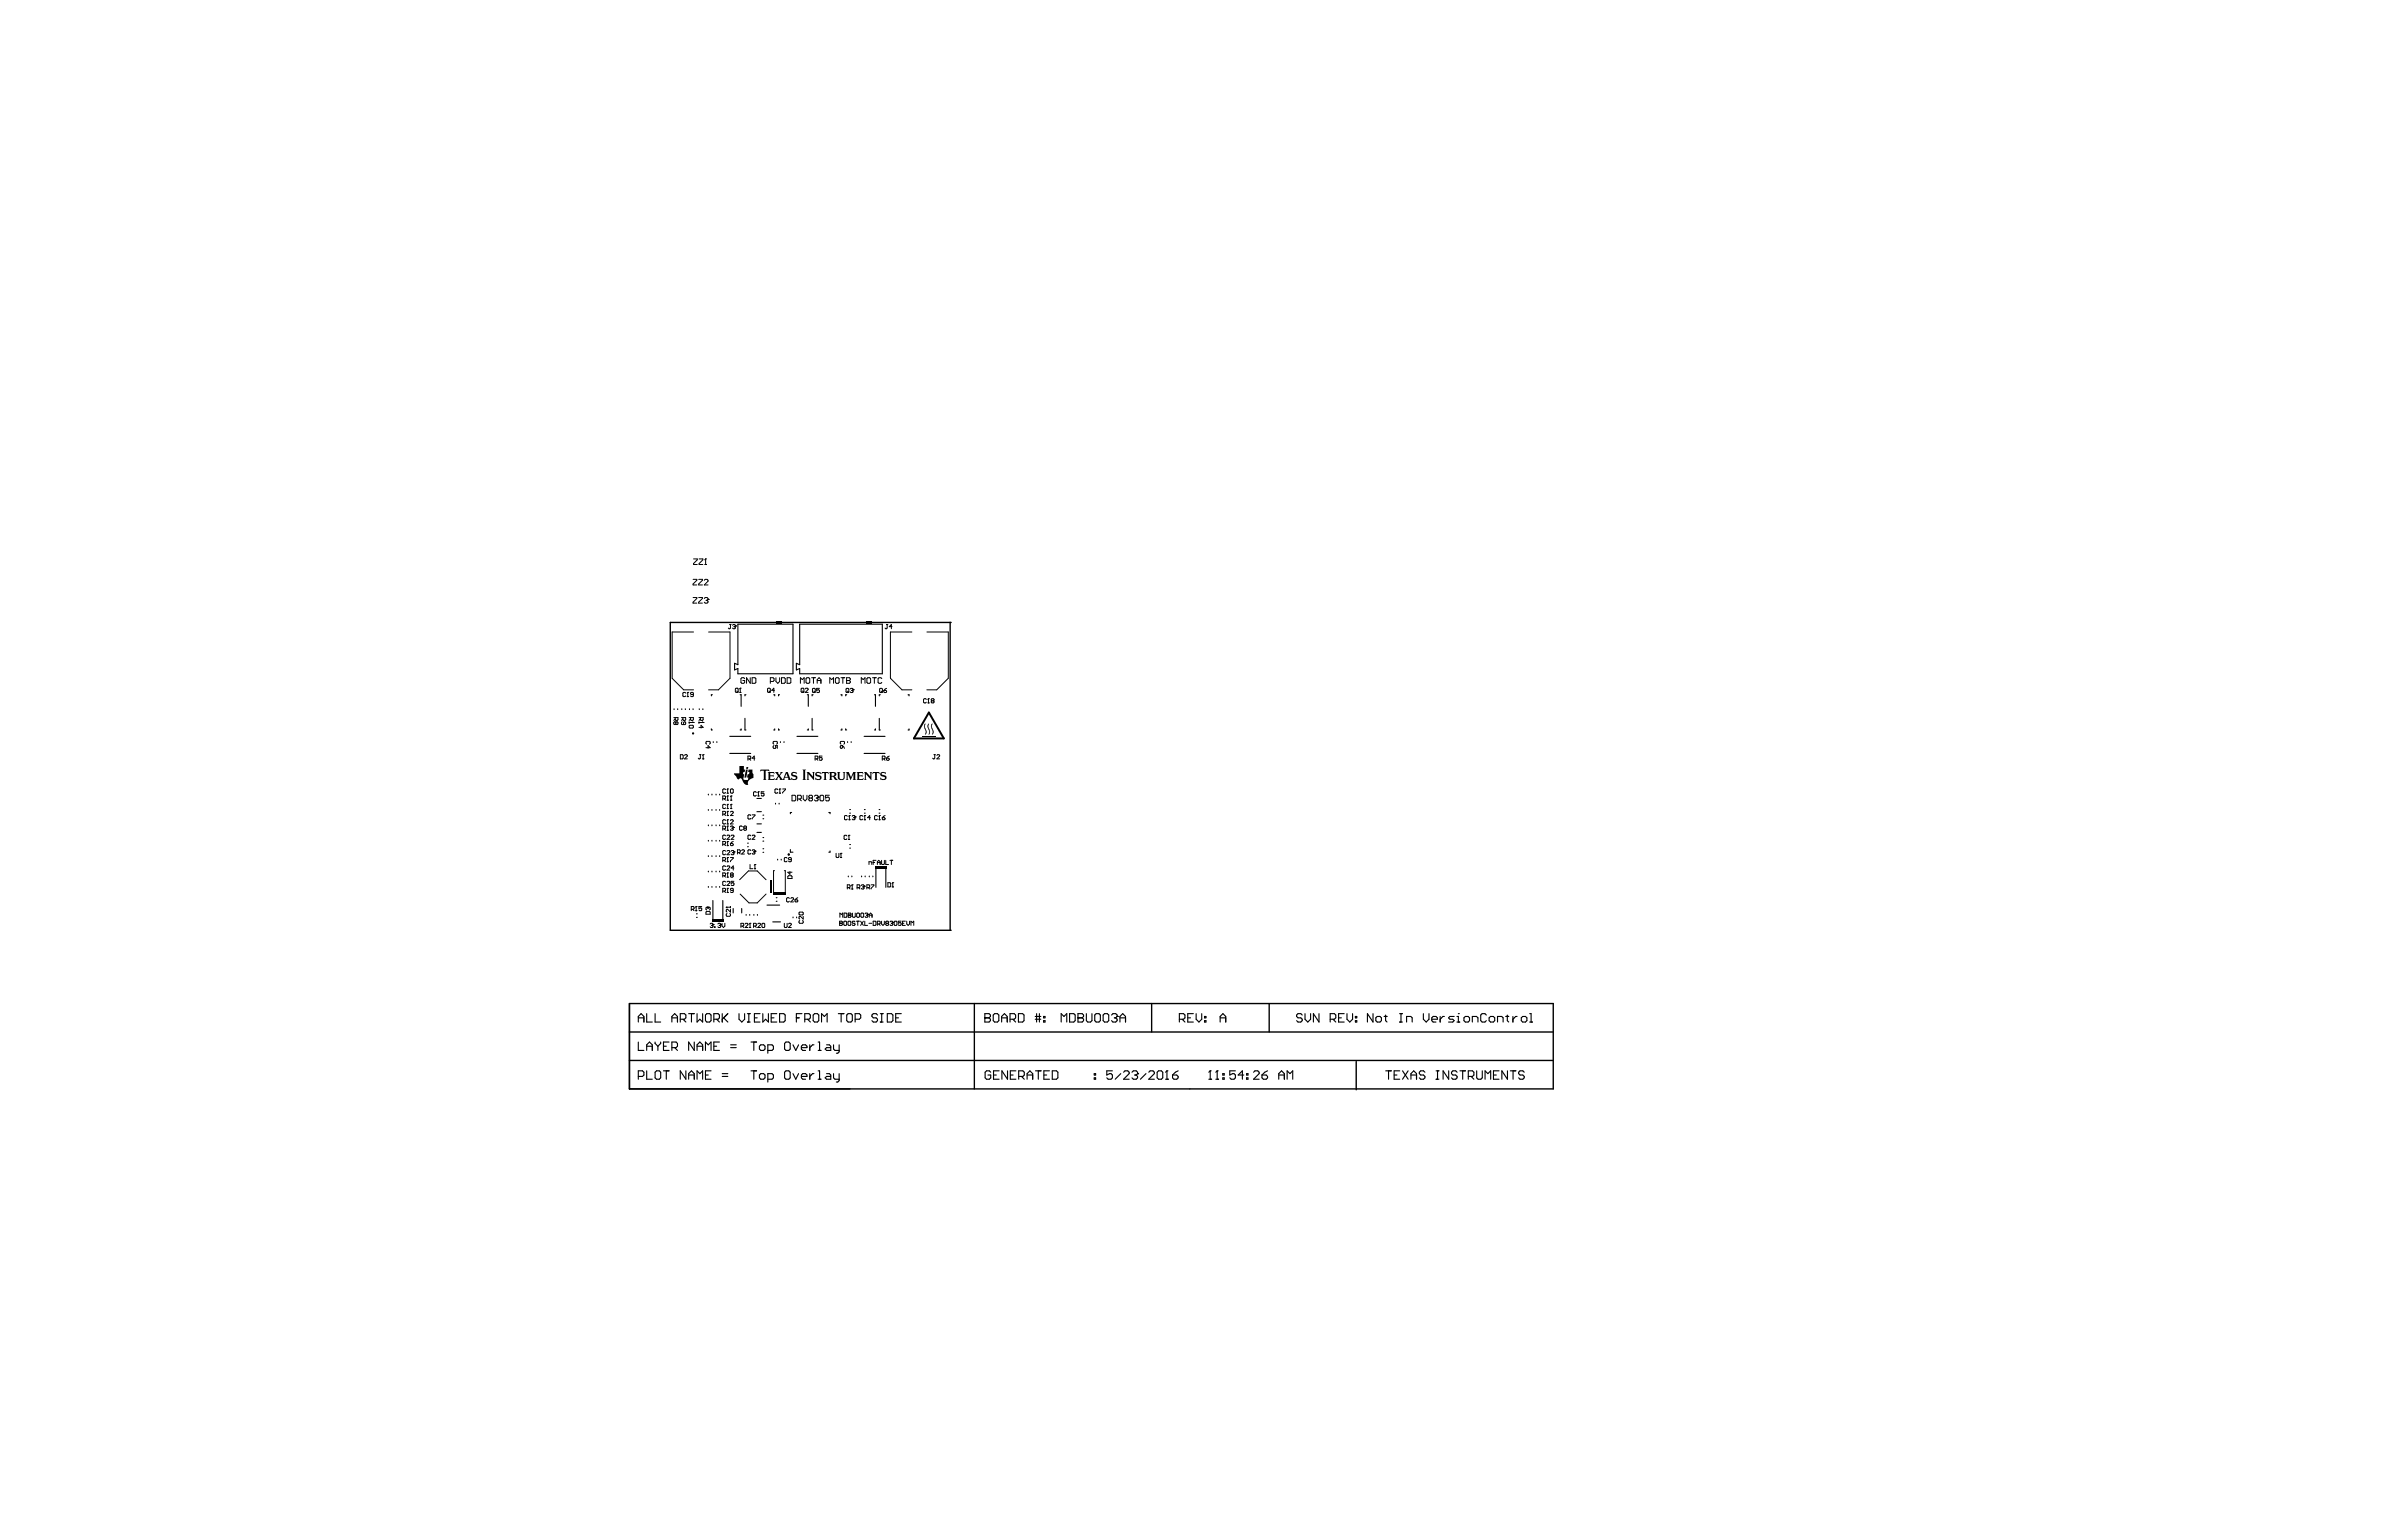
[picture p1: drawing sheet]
<svg xmlns="http://www.w3.org/2000/svg" width="432mm" height="279mm" viewBox="0 0 432 279" stroke-linecap="round" stroke-linejoin="round" font-family="sans-serif">
<path d="M172.2 112.9h.1M172.2 112.9h-50.7v55.8h50.7M172.2 112.9v55.8M142.9 154.9l.1 .1zM172.2 168.7h.1M114.1 182h167.5v15.4h-167.5zM114.1 192.3h167.4M114.1 187.1h167.5M176.6 182v15.4M208.8 182v5.1M230.1 182v5.1M245.9 192.5v5.1" fill="none" stroke="#000" stroke-width=".25"/>
<g fill="none" stroke="#000" stroke-width=".2">
<path d="M133.8 113.2h9.9v9h-9.9v-1l-.6 .3v-1.2l.6 .2zM145 113.2h14.9v9h-14.9v-1l-.6 .3v-1.2l.6 .2zM122.2 128.5v.2M122.8 128.5v.2M123.6 128.5v.2M124.2 128.5v.2M125 128.5v.2M125.6 128.5v.2M126.8 128.5v.2M127.4 128.5v.2M129 132.1v.2h.1M129.1 126h-.1v.2"/>
<path d="M129.3 134.5v.1M129.9 134.5v.1M132.3 133.5h3.8M132.3 136.6h3.8M134.2 126h.1v2.1M134.3 132.1v.2h-.1M135 130.2v2.2h.2M135.2 126h-.2v.2M140.3 126h.1v.2M140.4 132.2v.2h-.1M141.1 132.1v.2h.2M141.3 126h-.2v.2"/>
<path d="M141.5 134.5v.1M142.1 134.5v.1M144.5 133.5h3.8M144.5 136.6h3.8M146.3 126h.2v2.1M146.5 132.1v.2h-.2M147.2 130.2v2.2h.2M147.4 126h-.2v.2M152.4 126h.2v.2M152.6 132.2v.2h-.2M153.3 132.1v.2h.2M153.5 126h-.2v.2"/>
<path d="M153.6 134.5v.1M154.3 134.5v.1M156.6 133.5h3.8M156.6 136.6h3.8M158.5 126h.2v2.1M158.7 132.1v.2h-.2M159.4 130.2v2.2h.2M159.6 126h-.2v.2M164.6 126h.2v.2M164.8 132.2v.2h-.2M128.4 144v.1M128.4 146.8v.1"/>
<path d="M128.4 149.6v.1M128.4 152.4v.1M128.4 155.2v.1M128.4 158v.1M129.1 144v.1M129.1 146.8v.1M129.1 149.6v.1M129.1 152.4v.1M129.1 155.2v.1M129.1 158v.1M129.8 144v.1M129.8 146.8v.1"/>
<path d="M129.8 149.6v.1M129.8 152.4v.1M129.8 155.2v.1M129.8 158v.1M130.5 144v.1M130.5 146.8v.1M130.5 149.6v.1M130.5 152.4v.1M130.5 155.2v.1M130.5 158v.1M135.5 153.5h.2M135.5 152.9h.2"/>
<path d="M137.2 150.9h.8M137.2 149.4h.8M137.2 147.2h.8M137.2 144.8h.8M138.3 153.9h.1M138.3 154.5h.1M138.3 152.5h.1M138.3 151.9h.1M138.3 148.5h.1M138.3 147.8h.1M140.6 145.6v.2M141 155.8v.1"/>
<path d="M141.2 145.6v.2M141.6 155.8v.1M143.3 154v.5h.5M143.5 147.3h-.2v.2M150.2 147.3h.3v.2M150.5 154.3v.2h-.3M153.8 158.8v.2M154 153.1h.2M154 153.8h.2M154 147.4h.2M154 146.8h.2M154.4 158.8v.2"/>
<path d="M156.2 158.8v.2M156.7 147.4h.1M156.7 146.8h.1M156.8 158.8v.2M157.6 158.8v.2M158.2 158.8v.2M158.8 157.2v3.7M159.4 147.4h.1M159.4 146.8h.1M160.6 157.2v3.7M126.3 165.7h.1M126.3 166.3h.1"/>
<path d="M128.4 160.7v.2M129.1 160.7v.2M129.2 163.3v3.7M129.8 160.7v.2M130.5 160.7v.2M131 163.3v3.7M132.9 164.7v.8M134.5 164.7v.8M135.3 165.8v.2M135.9 165.8v.2M136.7 165.8v.2M137.3 165.8v.2"/>
<path d="M139 164.1h2.3M140.1 167.2h1.4M140.7 163.4h.2M140.7 162.8h.2M143.8 166.3v.1M144.4 166.3v.1M115.7 184.6h1M115.7 185.3v-1l.5-.5 .5 .5v1M115.7 188.9v1.6h1M115.7 195.2h.8l.2-.3v-.5l-.2-.2h-.8v1.5M117.2 183.8v1.5h1M117.2 190.5v-1.1l.5-.5 .5 .5v1.1"/>
<path d="M117.2 194.2v1.5h1M117.2 189.7h1M118.8 183.8v1.5h1M118.8 194.4l.2-.2h.5l.3 .2v1l-.3 .3h-.5l-.2-.3zM118.8 188.9v.3l.5 .5M119.3 189.7v.8M119.8 188.9v.3l-.5 .5M120.3 194.2h1M120.3 189.7h.5M120.8 194.2v1.5M121.3 188.9h-1v1.6h1M121.8 184.6h1"/>
<path d="M121.8 190h.8l.2-.3v-.5l-.2-.3h-.8v1.6M121.8 185.3v-1l.5-.5 .5 .5v1M122.3 190l.5 .5M123.3 184.8h.8l.2-.2v-.6l-.2-.2h-.8v1.5M123.8 184.8l.5 .5M124.3 194.2v1.5l-1-1.5v1.5M124.8 183.8h1.1M124.8 195.7v-1l.5-.5 .6 .5v1M124.8 194.9h1.1M125.3 183.8v1.5M125.9 188.9v1.6l-1.1-1.6v1.6M126.4 183.8v1.5l.5-.5 .5 .5v-1.5"/>
<path d="M126.4 190.5v-1.1l.5-.5 .5 .5v1.1M126.4 195.7v-1.5l.5 .5 .5-.5v1.5M126.4 189.7h1M127.9 194.9h.5M127.9 190.5v-1.6l.5 .5 .5-.5v1.6M128.1 183.8h.5l.3 .2v1.1l-.3 .2h-.5l-.2-.2v-1.1zM128.9 194.2h-1v1.5h1M129.4 184.8h.8l.2-.2v-.6l-.2-.2h-.8v1.5M129.4 189.7h.5M129.9 184.8l.5 .5M130.4 188.9h-1v1.6h1M130.9 195.2h1"/>
<path d="M130.9 194.7h1M130.9 183.8v1.5M131.2 184.6l.7 .7M131.9 183.8l-1 1M132.4 190h1.1M132.4 189.4h1.1M134 183.8v1l.5 .5 .5-.5v-1M135.5 185.3h.5M135.5 183.8h.5M135.7 183.8v1.5M136.1 194.2h1.1M136.1 188.9h1.1"/>
<path d="M136.6 188.9v1.6M136.6 194.2v1.5M136.8 184.6h.5M137.7 194.9l.2-.2h.5l.3 .2v.5l-.3 .3h-.5l-.2-.3zM137.7 189.7l.2-.3h.5l.3 .3v.5l-.3 .3h-.5l-.2-.3zM137.8 183.8h-1v1.5h1M138.3 183.8v1.5l.5-.5 .5 .5v-1.5M139.2 195.7h.7l.3-.3v-.5l-.3-.2h-.7v1.5M139.2 190.5h.7l.3-.3v-.5l-.3-.3h-.7v1.6M139.8 184.6h.5M140.8 183.8h-1v1.5h1M141.3 183.8h.8l.2 .2v1.1l-.2 .2h-.8z"/>
<path d="M142.2 194.4l.3-.2h.5l.2 .2v1l-.2 .3h-.5l-.3-.3zM142.5 188.9h.5l.2 .3v1l-.2 .3h-.5l-.3-.3v-1zM143.7 194.7l.6 1 .5-1M143.7 189.4l.6 1.1 .5-1.1M144.4 184.6h.5M145.3 195.2h1v-.3l-.3-.2h-.5l-.2 .2v.5l.2 .3h.5M145.3 190h1v-.3l-.3-.3h-.5l-.2 .3v.5l.2 .3h.5M145.4 183.8h-1v1.5M145.9 184.8h.7l.3-.2v-.6l-.3-.2h-.7v1.5M146.4 184.8l.5 .5M146.8 189.4v1.1M146.8 194.7v1"/>
<path d="M147.6 194.7h-.3l-.5 .5M147.6 189.4h-.3l-.5 .6M147.7 183.8h.5l.2 .2v1.1l-.2 .2h-.5l-.3-.2v-1.1zM148.3 194.2h.3v1.5M148.3 195.7h.5M148.3 190.5h.5M148.3 188.9h.3v1.6M148.9 185.3v-1.5l.5 .5 .5-.5v1.5M149.8 194.7h.5l.3 .2v.8h-.8l-.2-.3 .2-.2h.8M149.8 189.4h.5l.3 .3v.8h-.8l-.2-.3 .2-.2h.8M151.1 194.7v.7l.3 .3h.7M151.1 189.4v.8l.3 .3h.7"/>
<path d="M152 183.8h1M152.1 189.4v1.3l-.2 .3h-.3M152.1 194.7v1.2l-.2 .3h-.3M152.5 183.8v1.5M153.5 184l.2-.2h.6l.2 .2v1.1l-.2 .2h-.6l-.2-.2zM155 184.8h.8l.2-.2v-.6l-.2-.2h-.8v1.5M159.1 184l-.3-.2h-.5l-.2 .2v.3l.2 .3h.5l.3 .2v.3l-.3 .2h-.5l-.2-.2M159.6 185.3h.5M159.6 183.8h.5M159.8 183.8v1.5M160.8 183.8h.8l.3 .2v1.1l-.3 .2h-.8zM162.4 184.6h.5"/>
<path d="M163.4 183.8h-1v1.5h1M178.5 184.6h.1M178.5 183.8h.8l.2 .2v.3l-.2 .3 .2 .2v.3l-.2 .2h-.8zM178.5 184.6h.8M179.6 194.4l-.3-.2h-.5l-.2 .2v1l.2 .3h.5l.3-.3v-.5h-.5M180.1 184l.2-.2h.5l.3 .2v1.1l-.3 .2h-.5l-.2-.2zM180.1 194.9h.5M181.1 194.2h-1v1.5h1M181.6 184.6h1M181.6 185.3v-1l.5-.5 .5 .5v1M182.6 194.2v1.5l-1-1.5v1.5M183.1 184.8h.8l.2-.2v-.6l-.2-.2h-.8v1.5"/>
<path d="M183.1 194.9h.6M183.6 184.8l.5 .5M184.2 194.2h-1.1v1.5h1.1M184.6 183.8h.8l.2 .2v1.1l-.2 .2h-.8zM184.7 195.2h.7l.3-.3v-.5l-.3-.2h-.7v1.5M185.2 195.2l.5 .5M186.2 194.9h1M186.2 195.7v-1l.5-.5 .5 .5v1M187.7 184.3h1M187.7 184.8h1M187.7 194.2h1M187.9 183.8v1.5"/>
<path d="M188.2 194.2v1.5M188.4 183.8v1.5M189.2 185.1h.2v.2h-.2zM189.2 184.3h.2v.3h-.2zM189.2 194.9h.5M190.2 194.2h-1v1.5h1M190.8 194.2h.7l.3 .2v1l-.3 .3h-.7zM192.4 185.3v-1.5l.5 .5 .5-.5v1.5M193.9 183.8h.7l.3 .2v1.1l-.3 .2h-.7zM195.4 184.6h.1M195.4 183.8h.8l.2 .2v.3l-.2 .3 .2 .2v.3l-.2 .2h-.8zM195.4 184.6h.8"/>
<path d="M196.9 183.8v1.3l.3 .2h.5l.2-.2v-1.3M198.4 195.4h.2v.3h-.2zM198.4 194.7h.2v.2h-.2zM198.5 184l.2-.2h.5l.3 .2v1.1l-.3 .2h-.5l-.2-.2zM200 184l.2-.2h.5l.3 .2v1.1l-.3 .2h-.5l-.2-.2zM201.5 184l.2-.2h.6l.2 .2v.3M201.7 194.2h-1.1v.7l.5-.2h.3l.3 .2v.5l-.3 .3h-.5l-.3-.3M202 184.6h.3M202.3 184.6l.2 .2v.3l-.2 .2h-.6l-.2-.2M202.5 184.3h.1M202.5 184.3l-.2 .3M203 184.6h1"/>
<path d="M203 185.3v-1l.5-.5 .5 .5v1M203.2 194.7l-1 1M203.7 194.4l.2-.2h.5l.3 .2v.3l-1 1h1M205.2 194.4l.3-.2h.5l.2 .2v.3M205.7 194.9h.3M206 194.9l.2 .3v.2l-.2 .3h-.5l-.3-.3M206.2 194.7h.1M206.2 194.7l-.2 .2M207.7 194.7l-1 1M208.2 194.4l.3-.2h.5l.3 .2v.3l-1.1 1h1.1M209.8 194.4l.2-.2h.5l.3 .2v1l-.3 .3h-.5l-.2-.3zM211.3 195.7h.5"/>
<path d="M211.5 194.2h.1M211.5 194.2v1.5M211.5 194.2l-.2 .2M212.6 194.9h.7l.3 .3v.2l-.3 .3h-.5l-.2-.3zM213.6 194.2l-.5 .2-.5 .5M213.8 184.8h.7l.3-.2v-.6l-.3-.2h-.7v1.5M214.3 184.8l.5 .5M215.3 184.6h.5M216.3 183.8h-1v1.5h1M216.8 183.8v1l.5 .5 .5-.5v-1M218.4 185.1h.2v.2h-.2zM218.4 184.3h.2v.3h-.2z"/>
<path d="M219.1 195.7h.5M219.4 194.2h.1M219.4 194.2v1.5M219.4 194.2l-.3 .2M220.4 195.7h.5M220.6 194.2h.1M220.6 194.2v1.5M220.6 194.2l-.2 .2M221.2 185.3v-1l.5-.5 .5 .5v1M221.2 184.6h1M221.7 195.4h.2v.3h-.2zM221.7 194.7h.2v.2h-.2z"/>
<path d="M223.9 194.2h-1v.7l.5-.2h.3l.2 .2v.5l-.2 .3h-.5l-.3-.3M225.5 194.9h-1l.7-.7v1.5M226 195.4h.2v.3h-.2zM226 194.7h.2v.2h-.2zM227.2 194.4l.3-.2h.5l.3 .2v.3l-1.1 1h1.1M228.8 194.9h.7l.3 .3v.2l-.3 .3h-.5l-.2-.3zM229.8 194.2l-.5 .2-.5 .5M231.8 194.9h1M231.8 195.7v-1l.5-.5 .5 .5v1M233.3 195.7v-1.5l.5 .5 .5-.5v1.5M236.1 184l-.3-.2h-.5l-.3 .2v.3l.3 .3h.5l.3 .2v.3l-.3 .2h-.5l-.3-.2M236.6 183.8v1l.5 .5 .5-.5v-1"/>
<path d="M239.1 183.8v1.5l-1-1.5v1.5M241.1 184.8h.8l.2-.2v-.6l-.2-.2h-.8v1.5M241.6 184.8l.5 .5M242.7 184.6h.5M243.7 183.8h-1v1.5h1M244.2 183.8v1l.5 .5 .5-.5v-1M245.7 185.1h.2v.2h-.2zM245.7 184.3h.2v.3h-.2zM248.9 183.8v1.5l-1-1.5v1.5M249.7 184.3h.5l.2 .3v.5l-.2 .2h-.5l-.3-.2v-.5zM250.9 184.3h.5M251.2 184v1.1l.2 .2"/>
<path d="M251.2 194.2h1M251.7 194.2v1.5M252.7 194.9h.5M253.7 185.3h.5M253.7 183.8h.5M253.7 194.2h-1v1.5h1M254 183.8v1.5M254.2 194.2l1.1 1.5M255 185.3v-1h.7l.3 .3v.7M255.3 194.2l-1.1 1.5M255.8 194.9h1M255.8 195.7v-1l.5-.5 .5 .5v1"/>
<path d="M258 183.8v1l.5 .5 .5-.5v-1M258.3 194.4l-.2-.2h-.6l-.2 .2v.3l.2 .2h.6l.2 .3v.2l-.2 .3h-.6l-.2-.3M259.5 184.8h1.1v-.2l-.3-.3h-.5l-.3 .3v.5l.3 .2h.5M260.3 194.2h.5M260.3 195.7h.5M260.6 194.2v1.5M261.1 184.3v1M261.8 184.3h-.2l-.5 .5M262.6 194.2v1.5l-1-1.5v1.5M263.6 184.3h-.8l-.2 .3 .2 .2h.5l.3 .3-.3 .2h-.7M264.1 185.3h.5M264.1 184.3h.3v1"/>
<path d="M264.1 194.4l-.2-.2h-.5l-.3 .2v.3l.3 .2h.5l.2 .3v.2l-.2 .3h-.5l-.3-.3M264.4 183.8h.1M264.6 194.2h1.1M265.2 194.2v1.5M265.6 184.3h.5l.3 .3v.5l-.3 .2h-.5l-.2-.2v-.5zM266.2 195.2h.7l.3-.3v-.5l-.3-.2h-.7v1.5M266.7 195.2l.5 .5M266.9 185.3v-1h.8l.2 .3v.7M267.7 194.2v1.2l.2 .3h.5l.3-.3v-1.2M269.2 195.7v-1.5l.5 .5 .5-.5v1.5M269.4 184l-.2-.2h-.5l-.3 .2v1.1l.3 .2h.5l.2-.2M270.2 184.3h.5l.3 .3v.5l-.3 .2h-.5l-.3-.2v-.5z"/>
<path d="M270.7 194.9h.5M271.5 185.3v-1h.7l.3 .3v.7M271.7 194.2h-1v1.5h1M273 184.3h.5M273.2 184v1.1l.3 .2M273.3 194.2v1.5l-1-1.5v1.5M273.8 194.2h1M274.3 184.3v1M274.3 194.2v1.5M275 184.3h-.2l-.5 .5M276 184.3h.5l.3 .3v.5l-.3 .2h-.5l-.2-.2v-.5zM276.3 194.4l-.2-.2h-.6l-.2 .2v.3l.2 .2h.6l.2 .3v.2l-.2 .3h-.6l-.2-.3"/>
<path d="M277.3 185.3h.5M277.3 183.8h.2v1.5"/>
<circle cx="125.6" cy="133" r=".1"/>
</g>
<g fill="#000">
<path d="M134 138.9h.8v.6h.3l-.1 .5h-.2l-.1 .3 .2 .1-.1 .7 .1 .3h.7l.1-.4h-.3v-.2l.1-.4h.3l.1-.4h-.3l.1-.5h.7l.2 1.6-.5 .1-.4 .4-.1 .7-.6-.1-.6-1.1-.7 .2-.6-1-.1-.1h1zM135.2 139.5l.4 .1-.3 1.4h-.4zM135.3 139.1h.3v.3h-.3zM137.9 139.5h1.5l.1 .4-.3-.2-.4 .1v1.4l.1 .2h-.6l.2-.1v-1.5l-.4-.1-.3 .2zM139.2 140h1.1l.1 .3-.3-.1h-.5v.4h.5l.1-.1v.4l-.6-.1v.4l.5 .1 .4-.2-.1 .3h-1.2l.1-.1v-1.2zM143.5 140.1l.9-.1v.4l-.4-.3-.3 .1v.2l.8 .4v.3l-.1 .2-.9 .1-.1-.4 .4 .3 .5-.2-.1-.2-.8-.3zM145.5 139.5h.6l-.2 .2v1.5l.2 .2h-.6l.1-.1v-1.6zM146.2 140h.5l.7 .8v-.7l-.2-.1h.5l-.1 .1v1.3l-1-1v.9l.1 .1h-.5l.2-.1v-1.2zM147.9 140.1l.8-.1 .1 .4-.4-.3-.3 .1-.1 .1 .8 .4 .1 .3-.1 .3-1 .1v-.4l.4 .3 .4-.2v-.2l-.8-.3v-.3zM149 140h1.2v.4l-.2-.2h-.3v1.1l.2 .1h-.6l.1-.2v-1h-.2l-.3 .2zM151.7 140h.6l-.1 .1v.9l.3 .3 .3-.1 .1-.2v-.9l-.1-.1h.5l-.2 .1v1l-.2 .3h-.6l-.3-.1-.1-1.2zM153.3 140h.6l.3 .9 .5-.9h.5l-.2 .1v1.2l.2 .1h-.6l.1-.1v-1l-.5 1.1-.5-1.1v1l.1 .1h-.5l.2-.1v-1.2z"/>
<path d="M155.3 140h1.1l.1 .3-.2-.1h-.6v.4h.5l.2-.1v.4l-.7-.1v.4l.5 .1 .4-.2-.1 .3h-1.2l.1-.1v-1.2zM156.6 140h.5l.7 .8v-.7l-.2-.1h.5l-.1 .1v1.3l-1-1v.9l.1 .1h-.5l.2-.2v-1zM158.2 140h1.2l.1 .4-.2-.2h-.3v1.1l.1 .1h-.6l.1-.1v-1.1h-.3l-.2 .2zM159.7 140.1l.2-.1h.6l.1 .4-.4-.3-.4 .2 .1 .2 .8 .3v.3l-.2 .3h-.9l-.1-.4 .6 .3 .3-.2v-.2l-.7-.2-.1-.2zM167.6 131.2v.7l.3 .6-.1 .7-.1-.1 .1-.6-.3-.7zM167.7 131.2v.6l.3 .7-.2 .7-.1-.1 .2-.6-.3-.7zM168.3 131.2l-.1 .7 .3 .6-.1 .7-.1-.1 .1-.6-.3-.7zM168.3 131.2v.6l.3 .7-.1 .7-.1-.1 .1-.6-.3-.7zM168.9 131.2v.7l.3 .6-.2 .7-.1-.1 .2-.6-.3-.7zM169 131.2l-.1 .6 .3 .7-.1 .7-.1-.1 .1-.6-.3-.7z"/>
<path d="M140.5 140h.6l-.1 .1 .3 .4 .2-.4-.1-.1h.5l-.5 .6 .5 .7 .6-1.3h.3l.6 1.4h-.6l.1-.1-.1-.3h-.5l-.1 .3 .1 .1h-1l.1-.1-.2-.5-.3 .5 .1 .1h-.6l.6-.7zM142.5 140.3l-.2 .6h.5z"/>
<path d="M150.3 140l1.2 .1 .1 .4-.4 .3 .7 .6h-.5l-.3-.5-.4-.1v.5l.2 .1h-.6l.1-.1v-1.2zM150.8 140.2l-.1 .5 .5-.1v-.3z"/>
</g>
<g fill="none" stroke="#000" stroke-width=".18">
<path d="M121.8 114.6h3.9M121.8 114.6v8.4l2.1 2.1h1.8M125.6 108.3h.7v.2l-.7 .7v.2h.7M125.6 105h.7v.2l-.7 .7v.2h.7M125.7 101.3h.7v.2l-.7 .7v.2h.7M126.7 108.3h.6v.2l-.6 .7v.2h.6M126.7 105h.6v.2l-.6 .7v.2h.6M126.7 101.3h.7v.2l-.7 .7v.2h.7M127.7 108.5l.1-.2h.4l.1 .4M127.7 105.2l.1-.2h.4l.1 .2v.2l-.6 .7h.6M127.7 102.4h.4M127.9 101.3h.1"/>
<path d="M127.9 101.3v1.1M127.9 101.3l-.2 .2M128 108.9h.2M128.2 108.9l.1 .1-.1 .4h-.4l-.1-.2M128.3 108.7h.1M128.3 108.7l-.1 .2M128.4 114.6h3.9v8.4l-2.1 2.1h-1.8M132.3 113.2h.2M132.4 113.2v.7l-.1 .1-.3-.1M132.8 113.4l.4-.2 .1 .3M133 113.6h.2M133.2 113.6l.1 .1-.1 .3-.4-.1"/>
<path d="M133.3 113.5h.1M133.3 113.5l-.1 .1M160.7 113.2h.2M160.8 113.2v.7l-.1 .1-.3-.1M161.7 113.6h-.5l.4-.4v.8M165.3 114.6h-3.9v8.4l2.1 2.1h1.8M168 114.6h3.9v8.4l-2.1 2.1h-1.8M122.1 130.1h.8v.4l-.1 .1-.4-.1v-.4M122.4 130.4l-.3 .2M122.5 131l.1-.1 .3 .1-.1 .4-.3-.1M122.5 131l-.1-.1-.3 .1 .2 .4 .2-.1M122.5 131v.3"/>
<path d="M123.3 136.8h.4l.1 .2v.5l-.1 .1h-.4zM123.5 130.1h.8v.4l-.1 .1-.4-.1v-.4M123.7 130.9l-.2 .1 .2 .4h.5l.1-.4-.3-.1-.1 .1v.4M123.8 130.4l-.3 .2M124.1 137l.1-.2 .4 .2-.5 .6h.5M124.3 125.7l-.1-.2-.4 .2v.5l.1 .1 .4-.1M124.5 126.3h.3M124.7 125.5h.1M124.7 125.5v.8M124.7 125.5l-.2 .2M124.9 130.1h.8v.4l-.1 .1-.4-.1v-.4M124.9 130.9v.2"/>
<path d="M124.9 131h.8M125.1 131.5h.5l.1 .4-.1 .1h-.5l-.2-.1zM125.2 130.4l-.3 .2M125.6 130.9l.1 .1M125.7 125.9h-.4l-.1-.1 .1-.3 .4 .2v.5l-.1 .1-.4-.1M125.7 131h.1M126.7 130.1h.8v.4l-.2 .1-.3-.1v-.4M126.7 131h.8M126.7 130.9v.2M126.7 131.9h.8l-.4-.4v.5M126.8 136.8h.3M127 136.8v.7l-.2 .1-.2-.1"/>
<path d="M127 130.4l-.3 .2M127.3 137.6h.3M127.3 130.9l.2 .1M127.5 136.8h.1M127.5 131h.1M127.5 136.8v.8M127.5 136.8l-.2 .2M128 135.6h.7l-.3-.4v.5M128.1 134.9l-.1-.1 .1-.4h.5l.1 .2-.1 .3M133.4 124.8l.4 .1v.5l-.1 .1-.4-.1v-.5zM133.6 125.3l.2 .2M134.1 125.5h.2"/>
<path d="M134.2 124.8h.1M134.2 124.8v.7M134.2 124.8l-.1 .1M135 123.1l-.2-.2h-.3l-.2 .2v.6l.2 .2h.3l.2-.2v-.3h-.3M135.6 137.6h.4l.1-.1-.1-.4h-.4v.8M135.8 137.6l.3 .3M136 122.9v1l-.7-1v1M136.3 122.9h.6l.1 .2v.6l-.1 .2h-.6zM136.9 137.5h-.6l.4-.4v.8M139.3 124.8l.3 .1v.5l-.1 .1-.4-.1v-.5zM139.4 125.3l.2 .2M139.6 123.6h.5l.2-.2v-.3l-.2-.2h-.5v1"/>
<path d="M140.3 135.2l-.2 .1 .2 .4 .4-.1-.2-.4h.4v.5M140.3 134.9l-.2-.1 .2-.4h.5l.1 .2-.1 .3M140.4 125.2h-.5l.4-.4v.7M140.7 122.9v.7l.3 .3 .3-.3v-.7M141.7 122.9h.5l.1 .2v.6l-.1 .2h-.5zM142.7 122.9h.5l.2 .2v.6l-.2 .2h-.5zM145.1 123.9v-1l.3 .3 .4-.3v1M145.3 124.8l.4 .1v.5l-.1 .1-.4-.1v-.5zM145.5 125.3l.2 .2M146 124.9l.1-.1 .4 .1-.5 .6h.5M146.3 122.9h.3l.2 .2v.6l-.2 .2h-.3l-.2-.2v-.6zM147.1 122.9h.7"/>
<path d="M147.4 124.8l.4 .1v.5l-.1 .2-.4-.2v-.5zM147.5 122.9v1M147.5 125.3l.3 .3M147.8 137.6h.3l.2-.1-.2-.4h-.3v.8M148 137.6l.3 .3M148.1 123.4h.7M148.1 123.9v-.7l.4-.3 .3 .3v.7M148.5 124.8h-.5v.4l.4-.1 .1 .3-.1 .2-.4-.2M149 137.1h-.5v.4l.3-.2 .2 .2-.1 .4-.4-.2M150.4 123.9v-1l.4 .3 .3-.3v1M151.6 122.9h.3l.2 .2v.6l-.2 .2h-.3l-.2-.2v-.6zM152.5 122.9h.6"/>
<path d="M152.5 134.9l-.2-.1 .2-.4h.5l.1 .2-.1 .3M152.5 135.2h.2v.4l-.1 .1-.3-.1zM152.7 135.2l.4 .5M152.8 122.9v1M153.4 124.9l.1-.1 .4 .1v.5l-.2 .2-.3-.2zM153.5 123.4h.1M153.5 122.9h.5l.1 .2-.1 .3 .1 .3-.1 .2h-.5zM153.5 123.4h.5M153.6 125.3l.3 .3M154.1 124.9l.4-.1 .1 .3M154.4 125.2h.1M154.5 125.2l.1 .1-.1 .3-.4-.2"/>
<path d="M154.6 125.1h.1M154.6 125.1l-.1 .1M156.1 123.9v-1l.4 .3 .3-.3v1M157.3 122.9h.4l.1 .2v.6l-.1 .2h-.4l-.2-.2v-.6zM158.2 122.9h.6M158.5 122.9v1M159.6 124.8l.4 .1v.5l-.2 .2-.3-.2v-.5zM159.7 125.3l.3 .3M159.8 123.1l-.1-.2h-.4l-.1 .2v.6l.1 .2h.4l.1-.2M159.9 137.6h.4l.1-.1-.1-.4h-.4v.8M160.2 137.6l.2 .3M160.2 125.2h.4l.1 .2-.4 .2z"/>
<path d="M160.7 137.5h.4l.1 .2-.4 .2zM160.7 124.8l-.5 .4M161.2 137.1l-.5 .4M167.1 133.4h2.6M167.9 126.8l-.1-.1-.4 .1v.5l.1 .1 .4-.1M168.2 127.4h.2M168.3 126.7h.1M168.3 126.7v.7M168.3 126.7l-.1 .1M168.9 127.1l-.1-.2 .1-.2 .4 .1-.1 .3M168.9 127.1l-.1 .1 .1 .2 .4-.1-.1-.2M168.9 127.1h.3"/>
<path d="M169.3 136.8h.3M169.4 136.8v.7l-.1 .1-.2-.1M169.8 137l.2-.2 .3 .2-.5 .6h.5M131 158.8h.4l.1-.1-.1-.4h-.4v.7M131 144.8h.4l.1-.1-.1-.4h-.4v.8M131 147.6h.4l.1-.1-.1-.4h-.4v.8M131 150.3h.4l.1-.1-.1-.4h-.4v.7M131 153.1h.4l.1-.2-.1-.3h-.4v.7M131 156h.4l.1-.1-.1-.4h-.4v.7M131.3 156l.2 .2M131.3 150.3l.2 .2M131.3 147.6l.2 .3"/>
<path d="M131.3 158.8l.2 .2M131.3 153.1l.2 .2M131.3 144.8l.2 .3M131.5 143.2l-.1-.1-.4 .1v.5l.1 .1 .4-.1M131.5 146l-.1-.2-.4 .2v.5l.1 .1 .4-.1M131.5 148.8l-.1-.2-.4 .2v.5l.1 .1 .4-.1M131.5 151.6l-.1-.2-.4 .2v.5l.1 .1 .4-.1M131.5 154.3l-.1-.1-.4 .1v.6l.1 .1 .4-.1M131.5 157.1l-.1-.1-.4 .1v.5l.1 .2 .4-.2M131.5 159.9l-.1-.1-.4 .1v.5l.1 .2 .4-.2M131.8 159.9l.1-.1 .4 .1-.5 .7h.5M131.8 151.6l.1-.2 .4 .2-.5 .6h.5"/>
<path d="M131.8 154.3l.1-.1 .4 .1-.5 .7h.5M131.8 157.1l.1-.1 .4 .1-.5 .7h.5M131.8 156.2h.2M131.8 150.5h.2M131.8 147.9h.2M131.8 143.8h.2M131.8 159h.2M131.8 153.3h.2M131.8 145.1h.2M131.8 149.4h.2M131.8 146.6h.2M131.9 155.5h.1"/>
<path d="M131.9 149.8h.1M131.9 147.1h.1M131.9 143.1h.1M131.9 158.3h.1M131.9 152.6h.1M131.9 144.3h.1M131.9 148.6h.1M131.9 145.8h.1M131.9 143.1v.7M131.9 144.3v.8M131.9 145.8v.8M131.9 147.1v.8"/>
<path d="M131.9 148.6v.8M131.9 149.8v.7M131.9 152.6v.7M131.9 155.5v.7M131.9 158.3v.7M131.9 155.5l-.1 .1M131.9 149.8l-.1 .1M131.9 147.1l-.1 .1M131.9 152.6l-.1 .1M131.9 143.1l-.1 .1M131.9 158.3l-.1 .1M131.9 144.3l-.1 .1"/>
<path d="M131.9 148.6l-.1 .2M131.9 145.8l-.1 .2M132.4 147.2l.1-.1 .4 .1-.5 .7h.5M132.4 148.8l.1-.2 .4 .2-.5 .6h.5M132.4 149.9l.4-.1 .1 .2M132.4 152.9h.4l.1 .3-.4 .1zM132.4 155.5h.5l-.5 .7M132.4 145.1h.3M132.4 146.6h.3M132.5 144.3h.1M132.5 145.8h.1M132.5 143.1l.4 .1v.5l-.1 .1-.4-.1v-.5z"/>
<path d="M132.5 158.7l-.1-.2 .1-.2 .4 .1-.1 .3M132.5 158.7l-.1 .1 .1 .2 .4-.1-.1-.2M132.5 144.3v.8M132.5 145.8v.8M132.5 151.6l.2-.2 .3 .2-.5 .6h.5M132.5 154.3l.4-.1 .1 .3M132.5 158.7h.3M132.5 144.3l-.1 .1M132.5 145.8l-.1 .2M132.7 150.2h.1M132.8 150.2l.1 .1-.1 .2-.4-.1M132.8 154.6h.1"/>
<path d="M132.9 150h.1M132.9 154.6l.1 .1-.1 .3-.4-.1M132.9 150l-.1 .2M132.9 152.6l-.5 .3M133 154.5h.1M133 159.8h-.5v.4l.3-.1 .2 .1-.1 .4-.4-.2M133 157.4h-.5l.4-.4v.8M133 154.5l-.1 .1M133.7 154.6h.4l.1-.1-.1-.4h-.4v.8M133.9 154.6l.3 .3M134.1 159.5l1.6-1.6h1.6l1.6 1.6M134.4 154.2l.2-.1 .3 .1-.5 .7h.5"/>
<path d="M134.6 149.9l-.2-.1-.3 .1v.5l.1 .1 .4-.1M134.9 150.2l-.1-.2 .1-.2 .4 .1-.1 .3M134.9 150.2l-.1 .1 .1 .2 .4-.1-.1-.2M134.9 150.2h.3M136 156.8v.7h.5M136.1 147.9l-.1-.2-.4 .2v.5l.1 .1 .4-.1M136.1 151.6l-.1-.2-.4 .2v.5l.1 .1 .4-.1M136.1 154.2l-.1-.1-.4 .1v.5l.1 .2 .4-.2M136.3 151.6l.2-.2 .4 .2-.6 .6h.6M136.3 147.7h.6l-.6 .8M136.3 154.2l.4-.1 .2 .2M136.6 154.5h.1"/>
<path d="M136.7 154.5l.2 .1-.2 .3-.4-.2M136.7 157.5h.3M136.9 154.3h.1M136.9 154.3l-.2 .2M136.9 156.8h.1M136.9 156.8l-.2 .1M136.9 156.8v.7M137.1 143.7l-.1-.1-.4 .1v.5l.1 .1 .4-.1M137.4 144.3h.2M137.5 143.6h.1M137.5 143.6v.7M137.5 143.6l-.1 .1"/>
<path d="M138.5 143.6h-.5v.3l.2-.1 .3 .1-.1 .4-.4-.1M140.4 157.9h-.2v4.1M141 143.2l-.1-.1-.4 .1v.5l.1 .1 .4-.1M141.2 143.8h.3M141.4 143.1h.1M141.4 143.1v.7M141.4 143.1l-.2 .1M141.9 143.1h.5l-.5 .7M142.2 157.9h.2v4.1M142.7 155.6l-.1-.1-.4 .1v.5l.1 .1 .4-.1M142.9 158.8h.5l.2 .1v.4h-.8v-.4zM143.2 158v.5l-.4-.4h.8"/>
<path d="M143.4 155.9h-.3l-.2-.2 .2-.2 .3 .1v.5l-.1 .1-.4-.1M143.6 144.2h.5l.2 .2v.6l-.2 .2h-.5zM144.6 144.9h.5l.2-.2v-.3l-.2-.2h-.5v1M144.9 144.9l.4 .3M145.6 144.2v.7l.3 .3 .4-.3v-.7M146.8 144.7l-.2 .2 .2 .3h.3l.2-.2-.2-.3M146.8 144.7l-.2-.2 .2-.3h.3l.2 .2-.2 .3M146.8 144.7h.3M147.6 144.4l.2-.2h.3l.2 .3M148 144.7h.1M148.1 144.7l.2 .2-.2 .3h-.3l-.2-.2M148.3 144.5h.1"/>
<path d="M148.3 144.5l-.2 .2M148.8 144.2h.4l.1 .2v.6l-.1 .2h-.4l-.2-.2v-.6zM150.3 144.2h-.6v.5l.3-.2 .3 .2v.3l-.1 .2h-.4l-.1-.2M151.6 154.7v.7l.1 .1 .4-.1v-.7M152.3 155.5h.3M152.5 154.7h.1M152.5 154.7v.8M152.5 154.7l-.2 .2M153.5 151.6l-.1-.1-.4 .1v.5l.1 .1 .4-.1M153.6 148l-.1-.1-.4 .1v.5l.1 .1 .4-.1M153.8 152.2h.2M153.8 148.6h.3"/>
<path d="M153.9 151.5h.1M153.9 151.5v.7M153.9 151.5l-.1 .1M154 147.9h.1M154 147.9v.7M154 147.9l-.2 .1M154.5 148l.4-.1 .1 .2M154.7 148.3h.2M154.9 148.3l.1 .1-.1 .2-.4-.1M155 148.1h.1M155 148.1l-.1 .2M156.4 148l-.1-.1-.4 .1v.5l.1 .1 .4-.1"/>
<path d="M156.6 148.6h.3M156.8 147.9h.1M156.8 147.9v.7M156.8 147.9l-.2 .1M157.5 156.8v-.6h.4l.1 .2v.4M157.8 148.3h-.5l.4-.4v.7M158.3 156.4h.2M158.8 156h-.5v.8M159 156.8v-.6l.3-.2 .3 .2v.6M159 156.4h.6M159 148l-.1-.1-.4 .1v.5l.2 .1 .3-.1M159.3 148.6h.3"/>
<path d="M159.4 147.9h.1M159.4 147.9v.7M159.4 147.9l-.1 .1M159.8 156v.6l.1 .2 .4-.2v-.6M159.9 148.3h.4l.1 .2-.3 .1zM160.4 147.9l-.5 .4M160.6 156v.8h.5M161.3 156h.5M161.6 156v.8M125.3 164.9h.4l.1-.2-.1-.3h-.4v.7M125.6 164.9l.2 .2M126.1 165.1h.2"/>
<path d="M126.2 164.4h.1M126.2 164.4l-.1 .1M126.2 164.4v.7M127.2 164.4h-.5v.3l.3-.1 .2 .1-.1 .4-.4-.1M128.1 165.3h.5l.1 .1v.4h-.7v-.4zM128.2 164.5h.1M128.2 164.5l-.2 .1 .1 .4M128.2 164.5l.2 .1M128.4 164.6l.1-.1 .2 .1-.1 .4M128.4 164.6v.1M128.7 167.5l.4-.1 .1 .3M129 167.8h.1"/>
<path d="M129.1 167.8l.1 .1-.1 .3-.4-.2M129.2 167.7h.1M129.2 167.7l-.1 .1M129.5 168l.1 .2zM130.1 167.5l.4-.1 .1 .3M130.4 167.8h.1M130.5 167.8l.1 .1-.1 .3-.4-.2M130.6 167.7h.1M130.6 167.7l-.1 .1M130.9 167.4v.5l.2 .3 .3-.3v-.5M131 161.6h.4l.1-.2-.1-.3h-.4v.7M131.3 161.6l.2 .2"/>
<path d="M131.7 164.5h.1M131.7 164.5h.7M131.7 164.5l.1 .1M131.8 161.8h.2M131.8 165.6l-.1 .2 .1 .3h.5l.1-.1-.1-.4M131.9 161.1h.1M131.9 161.1l-.1 .1M131.9 161.1v.7M132.4 164.4v.2M132.4 164.9v.5l-.5-.5-.2 .1 .1 .4M132.9 161.4h-.4l-.1-.1 .1-.2 .4 .1v.5l-.1 .1-.4-.1M134.2 162.1l1.6 1.6h1.5l1.6-1.6"/>
<path d="M134.3 167.9h.4l.1-.1-.1-.4h-.4v.8M134.6 167.9l.2 .3M135.1 167.5l.1-.1 .4 .1-.5 .7h.5M135.8 168.2h.3M136 167.4h.1M136 167.4v.8M136 167.4l-.2 .1M136.6 167.9h.4l.1-.1-.1-.4h-.4v.8M136.9 167.9l.2 .3M137.4 167.5l.1-.1 .4 .1-.5 .7h.5M138.2 167.4l.4 .1v.5l-.1 .2-.4-.2v-.5zM142.2 167.4v.6l.1 .2 .4-.2v-.6"/>
<path d="M142.9 167.5l.2-.1 .3 .1-.5 .7h.5M143.1 162.9l-.1-.1-.4 .1v.5l.1 .1 .4-.1M143.4 162.9l.1-.1 .4 .1-.5 .6h.5M144.1 163.2h.4l.1 .2-.4 .1zM144.6 162.8l-.5 .4M144.8 165.5l.2-.1h.5l.1 .4-.1 .1h-.5zM145 166.9l-.2 .1 .2 .4h.5l.1-.1-.1-.4M145.6 166.1v.5l-.5-.5-.3 .2 .2 .3M152.2 167.4h.1M152.2 167.4h.4M152.2 167h.4l.1 .2-.1 .2 .1 .3-.1 .1h-.4zM152.2 166.3v-.7l.3 .2 .3-.2v.7"/>
<path d="M153 165.6h.4l.1 .1v.5l-.1 .1h-.4zM153.1 167l.4 .2v.5l-.2 .1-.3-.1v-.5zM153.6 160.9h.4l.1-.1-.1-.4h-.4v.8M153.8 165.9h.1M153.8 165.6h.4l.1 .1-.1 .2 .1 .3-.1 .1h-.4zM153.8 165.9h.4M153.8 167l.4 .2v.5l-.1 .1-.4-.1v-.5zM153.8 160.9l.3 .3M154.4 161.2h.2M154.5 160.4h.1M154.5 160.4v.8M154.5 160.4l-.1 .2"/>
<path d="M154.5 165.6v.6l.2 .1 .3-.1v-.6M155 167.2l-.1-.2-.4 .2 .1 .2 .4 .1-.1 .3-.4-.1M155.2 167h.5M155.4 160.9h.3l.2-.1-.2-.4h-.3v.8M155.4 165.6l.4 .1v.5l-.1 .1-.4-.1v-.5zM155.5 167v.8M155.6 160.9l.3 .3M156 167l.5 .8M156.1 160.6l.4-.2 .1 .3M156.2 165.6l.4 .1v.5l-.2 .1-.3-.1v-.5zM156.4 160.8h.1M156.5 167l-.5 .8"/>
<path d="M156.5 160.8l.1 .1-.1 .3-.4-.1M156.6 160.7h.1M156.6 160.7l-.1 .1M156.8 167v.8h.5M156.8 165.7l.4-.1 .1 .2M157.1 165.9h.1M157.1 160.9h.4l.2-.1-.2-.4h-.4v.8M157.2 165.9l.1 .2-.1 .2-.4-.1M157.3 165.8h.1M157.3 165.8l-.1 .1M157.4 160.9l.3 .3M157.5 167.4h.5"/>
<path d="M157.6 165.9h.5M157.6 166.3v-.5l.2-.2 .3 .2v.5M157.9 160.4h.5l-.5 .8M158.3 167h.4l.1 .2v.5l-.1 .1h-.4zM159 167.5h.4l.2-.1-.2-.4h-.4v.8M159.3 167.5l.3 .3M159.8 167v.5l.3 .3 .2-.3v-.5M160.7 167.4h.2M160.7 167.4l-.1-.1 .1-.3 .4 .2-.2 .2M160.7 167.4l-.1 .1 .1 .3 .4-.1-.2-.3M161 160.1h.3l.2 .1v.5l-.2 .1h-.3zM161.3 167.2l.4-.2 .1 .3"/>
<path d="M161.6 167.4h.1M161.7 167.4l.1 .1-.1 .3-.4-.1M161.7 160.8h.3M161.8 167.3h.1M161.8 167.3l-.1 .1M161.8 160.1h.1M161.8 160.1v.7M161.8 160.1l-.1 .1M162.2 167l.4 .2v.5l-.1 .1-.4-.1v-.5zM163.4 167h-.6v.4l.3-.1 .3 .1-.2 .4-.4-.1M163.6 167.4h.3M164.1 167h-.5v.8h.5"/>
<path d="M164.4 167v.5l.2 .3 .3-.3v-.5M165.1 167.8v-.8l.3 .3 .2-.3v.8"/>
</g>
<path d="M168.4 129.2l2.7 4.7h-5.4z" fill="none" stroke="#000" stroke-width=".36"/>
<g fill="#000">
<path d="M140.8 112.7h1v.5h-1z" fill-rule="evenodd"/>
<path d="M156.9 112.7h1v.5h-1z" fill-rule="evenodd"/>
<path d="M158.7 157.1h2v.4h-2z" fill-rule="evenodd"/>
<path d="M129.1 166.7h2v.4h-2z" fill-rule="evenodd"/>
<path d="M140.1 161.8h2.3v.5h-2.3z" fill-rule="evenodd"/>
</g>
<path d="M139.8 159.7v2.2" fill="none" stroke="#000" stroke-width=".3"/>
</svg>
